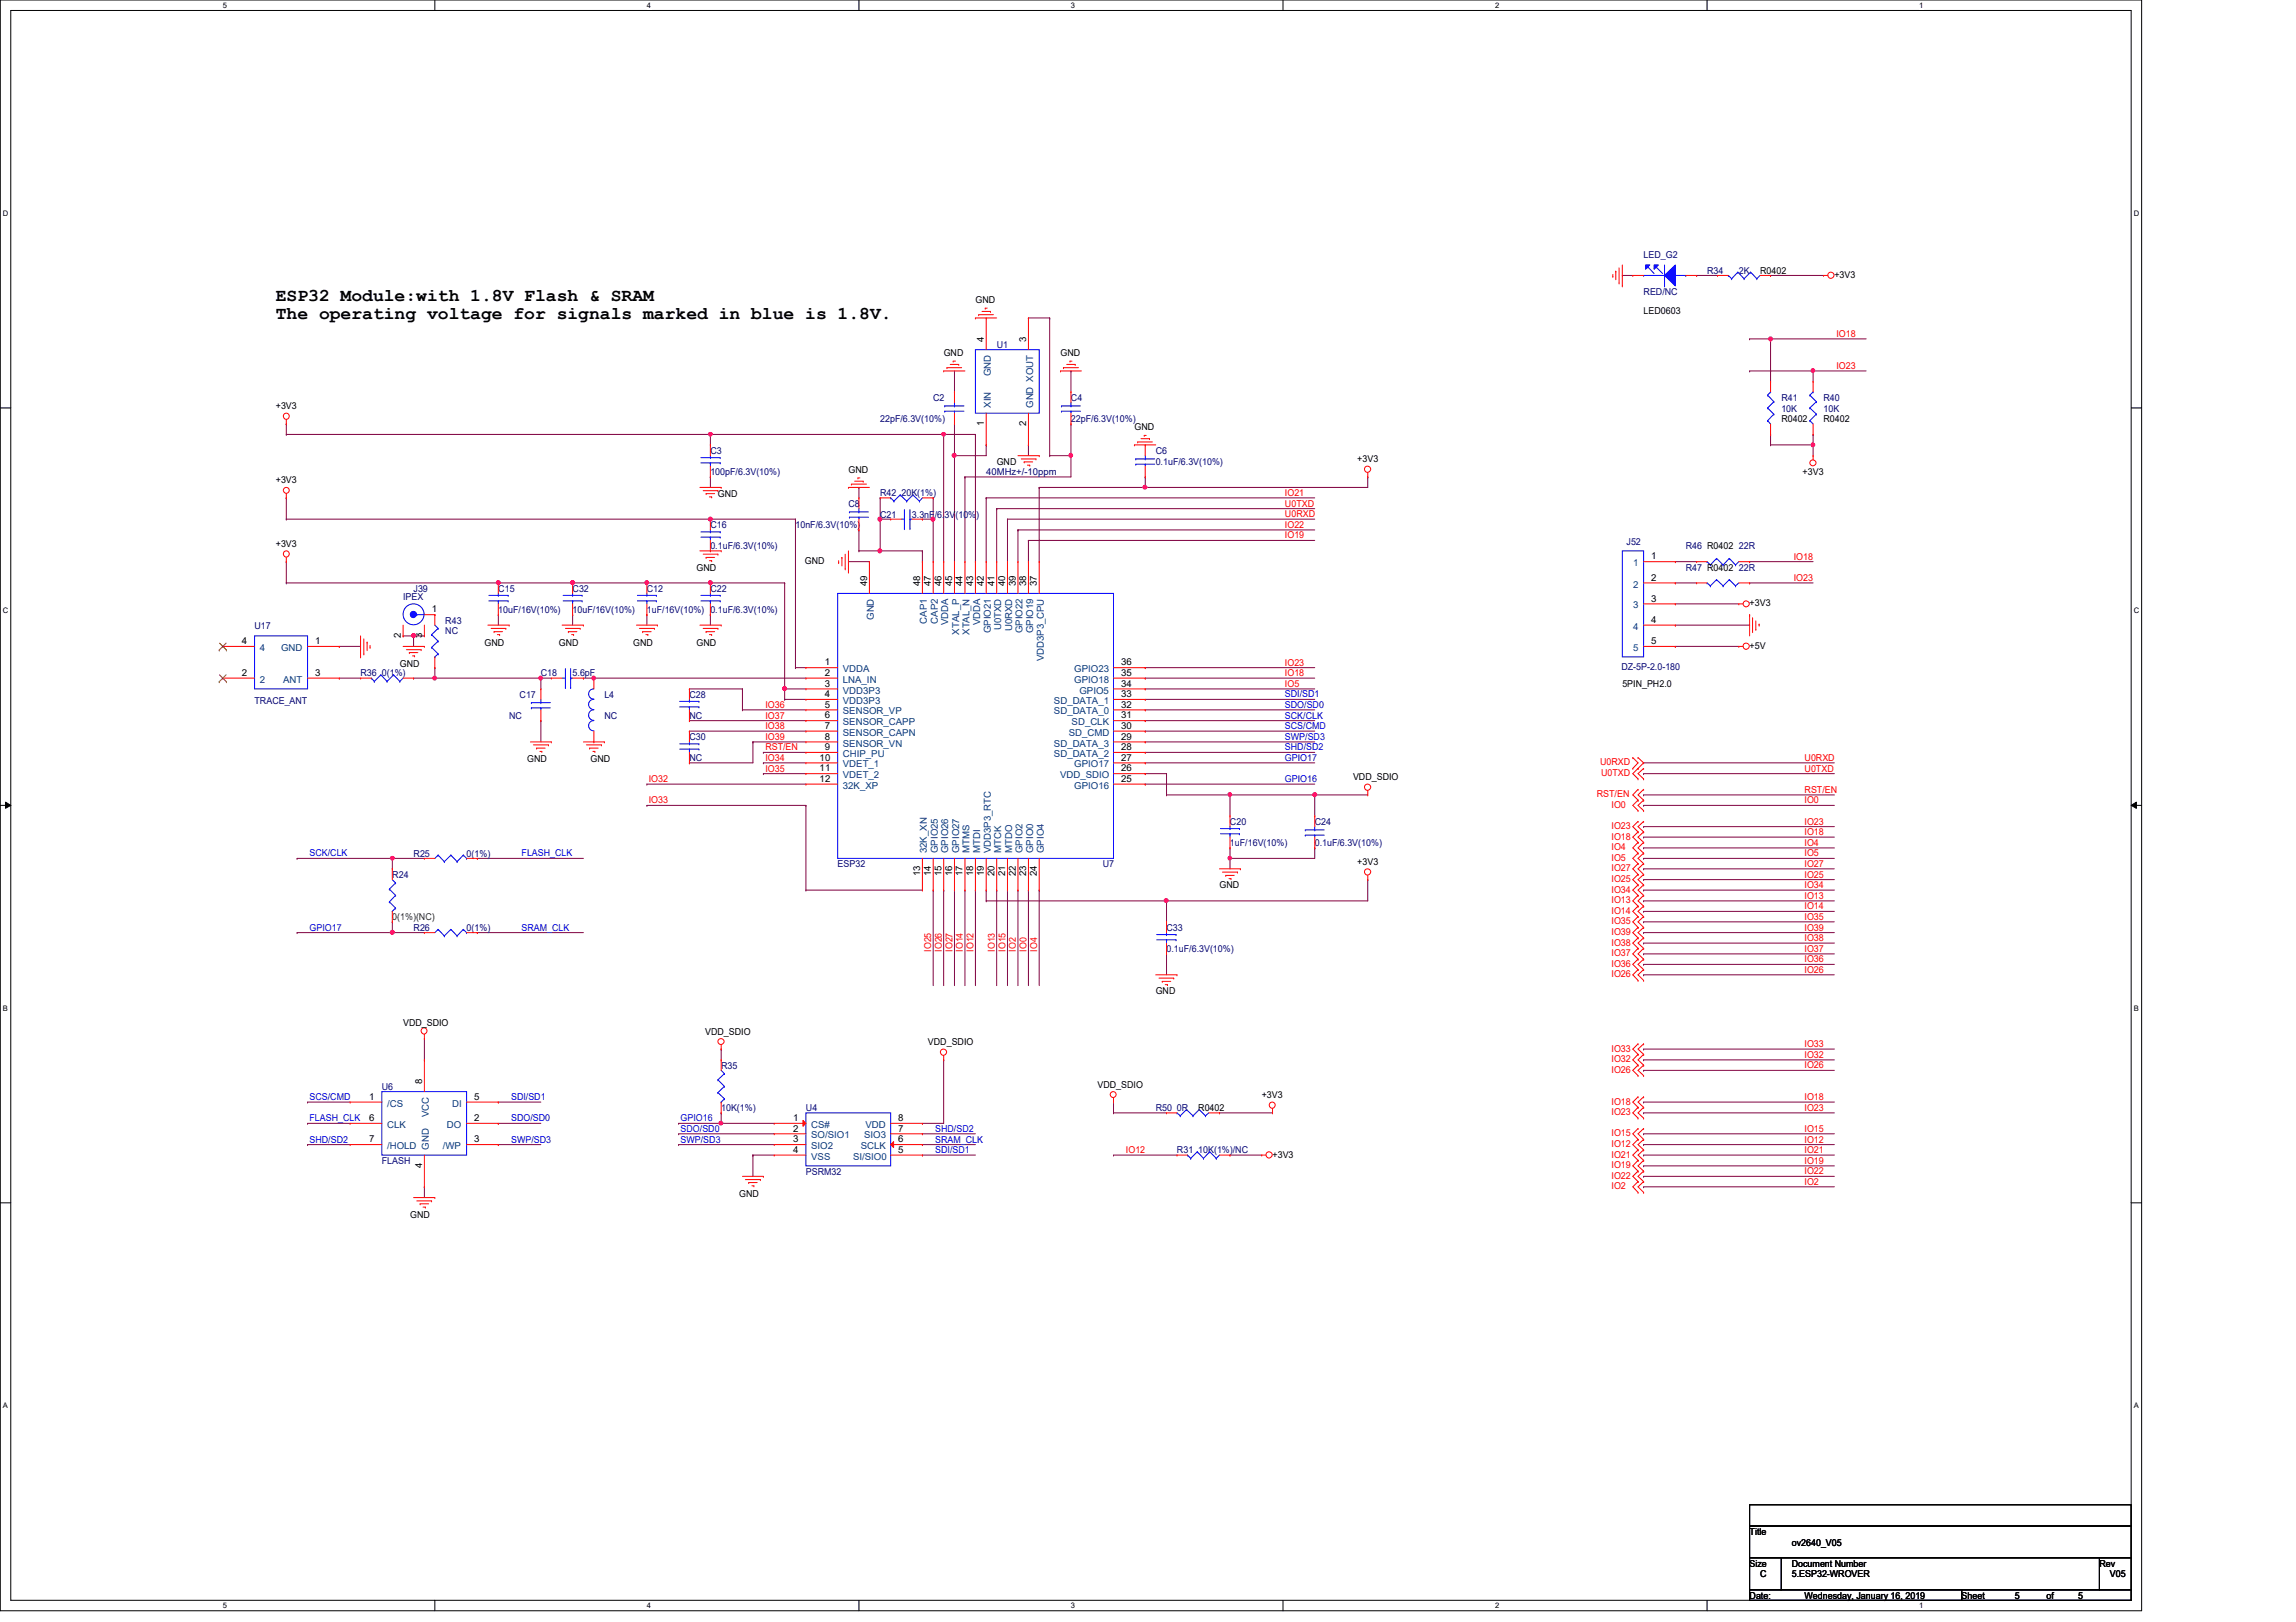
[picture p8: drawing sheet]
<svg xmlns="http://www.w3.org/2000/svg" width="297mm" height="210mm" viewBox="0 0 297 210" stroke-linecap="round" stroke-linejoin="round" font-family="sans-serif">
<defs><g id="words">
<g font-size="2.3">
<text x="35.7" y="38.9">ESP32 Module:with 1.8V Flash &amp; SRAM</text>
<text x="35.7" y="41.2">The operating voltage for signals marked in blue is 1.8V.</text>
</g>
<g font-size="1.2" fill="#00007f">
<text x="212.6" y="33.4">LED_G2</text>
<text x="220.8" y="35.4">R34</text>
<text x="225" y="35.4">2K</text>
<text x="212.6" y="38.1">RED/NC</text>
<text x="128.9" y="45">U1</text>
<text x="120.7" y="51.9">C2</text>
<text x="138.6" y="51.9">C4</text>
<text x="230.5" y="51.9">R41</text>
<text x="230.5" y="53.3">10K</text>
<text x="235.9" y="51.9">R40</text>
<text x="235.9" y="53.3">10K</text>
<text x="91.9" y="58.7">C3</text>
<text x="113.9" y="54.6">22pF/6.3V(10%)</text>
<text x="138.6" y="54.6">22pF/6.3V(10%)</text>
<text x="149.5" y="58.7">C6</text>
<text x="91.9" y="61.5">100pF/6.3V(10%)</text>
<text x="109.8" y="65.6">C8</text>
<text x="113.9" y="64.2">R42 20K(1%)</text>
<text x="127.6" y="61.5">40MHz+/-10ppm</text>
<text x="149.5" y="60.1">0.1uF/6.3V(10%)</text>
<text x="91.9" y="68.3">C16</text>
<text x="91.9" y="71.1">0.1uF/6.3V(10%)</text>
<text x="102.9" y="68.3">10nF/6.3V(10%)</text>
<text x="113.9" y="67">C21</text>
<text x="118" y="67">3.3nF/6.3V(10%)</text>
<text x="210.4" y="70.5">J52</text>
<text x="218.1" y="71.1">R46 R0402</text>
<text x="225" y="71.1">22R</text>
<text x="52.2" y="77.7">IPEX</text>
<text x="53.5" y="76.6">J39</text>
<text x="64.5" y="76.6">C15</text>
<text x="74.1" y="76.6">C32</text>
<text x="83.7" y="76.6">C12</text>
<text x="91.9" y="76.6">C22</text>
<text x="218.1" y="73.8">R47 R0402</text>
<text x="225" y="73.8">22R</text>
<text x="32.9" y="81.4">U17</text>
<text x="57.6" y="80.7">R43</text>
<text x="57.6" y="82">NC</text>
<text x="64.5" y="79.3">10uF/16V(10%)</text>
<text x="74.1" y="79.3">10uF/16V(10%)</text>
<text x="83.7" y="79.3">1uF/16V(10%) 0.1uF/6.3V(10%)</text>
<text x="46.6" y="87.5">R36 0(1%)</text>
<text x="70" y="87.5">C18</text>
<text x="74.1" y="87.5">5.6pF</text>
<text x="209.8" y="86.7">DZ-5P-2.0-180</text>
<text x="32.9" y="91.1">TRACE_ANT</text>
<text x="65.9" y="93">NC</text>
<text x="67.2" y="90.3">C17</text>
<text x="78.2" y="90.3">L4</text>
<text x="78.2" y="93">NC</text>
<text x="89.2" y="90.3">C28</text>
<text x="89.2" y="93">NC</text>
<text x="89.2" y="95.8">C30</text>
<text x="89.2" y="98.5">NC</text>
<text x="159.1" y="106.7">C20</text>
<text x="170.1" y="106.7">C24</text>
<text x="50.8" y="113.6">R24</text>
<text x="53.5" y="110.9">R25</text>
<text x="60.4" y="110.9">0(1%)</text>
<text x="108.4" y="112.2">ESP32</text>
<text x="142.7" y="112.2">U7</text>
<text x="159.1" y="109.5">1uF/16V(10%)</text>
<text x="170.1" y="109.5">0.1uF/6.3V(10%)</text>
<text x="53.5" y="120.4">R26</text>
<text x="60.4" y="120.4">0(1%)</text>
<text x="150.9" y="120.4">C33</text>
<text x="150.9" y="123.2">0.1uF/6.3V(10%)</text>
<text x="49.4" y="141">U6</text>
<text x="93.3" y="138.3">R35</text>
<text x="93.3" y="143.8">10K(1%)</text>
<text x="104.3" y="143.8">U4</text>
<text x="149.5" y="143.8">R50 0R</text>
<text x="152.3" y="149.3">R31 10K(1%)/NC</text>
<text x="49.4" y="150.6">FLASH</text>
<text x="104.3" y="152">PSRM32</text>
</g>
<g font-size="1.2">
<text x="227.7" y="35.4">R0402</text>
<text x="237.3" y="36">+3V3</text>
<text x="126.2" y="39.2">GND</text>
<text x="212.6" y="40.6">LED0603</text>
<text x="122.1" y="46.1">GND</text>
<text x="127.3" y="44.3" transform="rotate(-90 127.3 44.3)">4</text>
<text x="132.8" y="44.3" transform="rotate(-90 132.8 44.3)">3</text>
<text x="137.2" y="46.1">GND</text>
<text x="35.7" y="53">+3V3</text>
<text x="127.3" y="55.1" transform="rotate(-90 127.3 55.1)">1</text>
<text x="132.8" y="55.1" transform="rotate(-90 132.8 55.1)">2</text>
<text x="146.8" y="55.7">GND</text>
<text x="175.6" y="59.8">+3V3</text>
<text x="230.5" y="54.6">R0402</text>
<text x="235.9" y="54.6">R0402</text>
<text x="35.7" y="62.6">+3V3</text>
<text x="92.9" y="64.3">GND</text>
<text x="109.8" y="61.2">GND</text>
<text x="128.9" y="60.1">GND</text>
<text x="233.2" y="61.5">+3V3</text>
<text x="35.7" y="70.8">+3V3</text>
<text x="90.1" y="74">GND</text>
<text x="104.1" y="73">GND</text>
<text x="112.2" y="75.8" transform="rotate(-90 112.2 75.8)">49</text>
<text x="119" y="75.8" transform="rotate(-90 119 75.8)">48</text>
<text x="120.4" y="75.8" transform="rotate(-90 120.4 75.8)">47</text>
<text x="121.8" y="75.8" transform="rotate(-90 121.8 75.8)">46</text>
<text x="123.2" y="75.8" transform="rotate(-90 123.2 75.8)">45</text>
<text x="124.5" y="75.8" transform="rotate(-90 124.5 75.8)">44</text>
<text x="125.9" y="75.8" transform="rotate(-90 125.9 75.8)">43</text>
<text x="127.3" y="75.8" transform="rotate(-90 127.3 75.8)">42</text>
<text x="128.6" y="75.8" transform="rotate(-90 128.6 75.8)">41</text>
<text x="130" y="75.8" transform="rotate(-90 130 75.8)">40</text>
<text x="131.4" y="75.8" transform="rotate(-90 131.4 75.8)">39</text>
<text x="132.8" y="75.8" transform="rotate(-90 132.8 75.8)">38</text>
<text x="134.2" y="75.8" transform="rotate(-90 134.2 75.8)">37</text>
<text x="213.6" y="72.4">1</text>
<text x="213.6" y="75.1">2</text>
<text x="213.6" y="77.9">3</text>
<text x="31.3" y="83.4">4</text>
<text x="40.8" y="83.4">1</text>
<text x="51.9" y="82.5" transform="rotate(-90 51.9 82.5)">2</text>
<text x="54.6" y="82.5" transform="rotate(-90 54.6 82.5)">3</text>
<text x="55.9" y="79.2">1</text>
<text x="62.7" y="83.6">GND</text>
<text x="72.3" y="83.6">GND</text>
<text x="81.9" y="83.6">GND</text>
<text x="90.1" y="83.6">GND</text>
<text x="213.6" y="80.6">4</text>
<text x="213.6" y="83.4">5</text>
<text x="226.4" y="84">+5V</text>
<text x="226.4" y="78.5">+3V3</text>
<text x="31.3" y="87.5">2</text>
<text x="40.8" y="87.5">3</text>
<text x="51.7" y="86.3">GND</text>
<text x="106.7" y="86.1">1</text>
<text x="106.7" y="87.5">2</text>
<text x="106.7" y="88.9">3</text>
<text x="145" y="88.9">34</text>
<text x="145" y="87.5">35</text>
<text x="145" y="86.1">36</text>
<text x="209.9" y="88.9">5PIN_PH2.0</text>
<text x="106.7" y="90.2">4</text>
<text x="106.7" y="91.6">5</text>
<text x="106.7" y="93">6</text>
<text x="106.7" y="94.3">7</text>
<text x="106.7" y="95.7">8</text>
<text x="145" y="95.7">29</text>
<text x="145" y="94.3">30</text>
<text x="145" y="93">31</text>
<text x="145" y="91.6">32</text>
<text x="145" y="90.2">33</text>
<text x="68.2" y="98.6">GND</text>
<text x="76.4" y="98.6">GND</text>
<text x="106" y="98.4">10</text>
<text x="106" y="99.8">11</text>
<text x="106" y="101.2">12</text>
<text x="106.7" y="97.1">9</text>
<text x="145" y="99.8">26</text>
<text x="145" y="101.2">25</text>
<text x="145" y="98.4">27</text>
<text x="145" y="97.1">28</text>
<text x="175" y="101">VDD_SDIO</text>
<text x="119" y="113.4" transform="rotate(-90 119 113.4)">13</text>
<text x="120.4" y="113.4" transform="rotate(-90 120.4 113.4)">14</text>
<text x="121.8" y="113.4" transform="rotate(-90 121.8 113.4)">15</text>
<text x="123.2" y="113.4" transform="rotate(-90 123.2 113.4)">16</text>
<text x="124.5" y="113.4" transform="rotate(-90 124.5 113.4)">17</text>
<text x="125.9" y="113.4" transform="rotate(-90 125.9 113.4)">18</text>
<text x="127.3" y="113.4" transform="rotate(-90 127.3 113.4)">19</text>
<text x="128.6" y="113.4" transform="rotate(-90 128.6 113.4)">20</text>
<text x="130" y="113.4" transform="rotate(-90 130 113.4)">21</text>
<text x="131.4" y="113.4" transform="rotate(-90 131.4 113.4)">22</text>
<text x="132.8" y="113.4" transform="rotate(-90 132.8 113.4)">23</text>
<text x="134.2" y="113.4" transform="rotate(-90 134.2 113.4)">24</text>
<text x="175.6" y="112">+3V3</text>
<text x="157.8" y="115">GND</text>
<text x="149.5" y="128.7">GND</text>
<text x="52.2" y="132.8">VDD_SDIO</text>
<text x="91.2" y="133.9">VDD_SDIO</text>
<text x="120.1" y="135.3">VDD_SDIO</text>
<text x="47.7" y="142.3">1</text>
<text x="54.6" y="140.3" transform="rotate(-90 54.6 140.3)">8</text>
<text x="61.3" y="142.3">5</text>
<text x="142" y="140.8">VDD_SDIO</text>
<text x="155" y="143.8">R0402</text>
<text x="163.2" y="142.1">+3V3</text>
<text x="47.7" y="145.1">6</text>
<text x="47.7" y="147.8">7</text>
<text x="61.3" y="145.1">2</text>
<text x="61.3" y="147.8">3</text>
<text x="102.6" y="145.1">1</text>
<text x="102.6" y="146.4">2</text>
<text x="102.6" y="147.8">3</text>
<text x="102.6" y="149.2">4</text>
<text x="116.2" y="149.2">5</text>
<text x="116.2" y="147.8">6</text>
<text x="116.2" y="146.4">7</text>
<text x="116.2" y="145.1">8</text>
<text x="164.6" y="149.8">+3V3</text>
<text x="54.6" y="151.1" transform="rotate(-90 54.6 151.1)">4</text>
<text x="95.6" y="154.9">GND</text>
<text x="53.1" y="157.6">GND</text>
<text x="226.4" y="198.6">Title</text>
<text x="226.4" y="202.7">Size</text>
<text x="231.8" y="202.7">Document Number</text>
<text x="231.8" y="200">ov2640_V05</text>
<text x="271.6" y="202.7">Rev</text>
<text x="226.4" y="206.9">Date:</text>
<text x="227.7" y="204.1">C</text>
<text x="231.8" y="204.1">5.ESP32-WROVER</text>
<text x="233.5" y="206.9">Wednesday, January 16, 2019</text>
<text x="253.8" y="206.9">Sheet</text>
<text x="260.6" y="206.9">5</text>
<text x="264.7" y="206.9">of</text>
<text x="268.9" y="206.9">5</text>
<text x="273" y="204.1">V05</text>
</g>
<g font-size="1.2" fill="#f00">
<text x="237.6" y="47.8">IO23</text>
<text x="237.6" y="43.6">IO18</text>
<text x="166.2" y="64.2">IO21</text>
<text x="166.2" y="65.6">U0TXD</text>
<text x="166.2" y="66.9">U0RXD</text>
<text x="166.2" y="68.3">IO22</text>
<text x="166.2" y="69.7">IO19</text>
<text x="232.1" y="72.4">IO18</text>
<text x="232.1" y="75.2">IO23</text>
<text x="166.2" y="88.9">IO5</text>
<text x="166.2" y="87.5">IO18</text>
<text x="166.2" y="86.1">IO23</text>
<text x="99" y="91.6">IO36</text>
<text x="99" y="95.8">IO39</text>
<text x="99" y="93">IO37</text>
<text x="99" y="94.4">IO38</text>
<text x="83.9" y="101.2">IO32</text>
<text x="99" y="97.1">RST/EN</text>
<text x="99" y="99.9">IO35</text>
<text x="99" y="98.5">IO34</text>
<text x="207" y="99.1">U0RXD</text>
<text x="207.1" y="100.4">U0TXD</text>
<text x="233.5" y="99.9">U0TXD</text>
<text x="233.5" y="98.5">U0RXD</text>
<text x="83.9" y="104">IO33</text>
<text x="206.6" y="103.2">RST/EN</text>
<text x="208.5" y="107.3">IO23</text>
<text x="208.5" y="104.6">IO0</text>
<text x="233.5" y="104">IO0</text>
<text x="233.5" y="102.6">RST/EN</text>
<text x="233.5" y="106.7">IO23</text>
<text x="208.5" y="108.7">IO18</text>
<text x="208.5" y="110">IO4</text>
<text x="208.5" y="111.4">IO5</text>
<text x="208.5" y="112.8">IO27</text>
<text x="233.5" y="108.1">IO18</text>
<text x="233.5" y="112.2">IO27</text>
<text x="233.5" y="109.5">IO4</text>
<text x="233.5" y="110.8">IO5</text>
<text x="233.5" y="113.6">IO25</text>
<text x="208.5" y="114.1">IO25</text>
<text x="208.5" y="115.5">IO34</text>
<text x="208.5" y="116.9">IO13</text>
<text x="208.5" y="118.3">IO14</text>
<text x="208.5" y="119.6">IO35</text>
<text x="233.5" y="117.7">IO14</text>
<text x="233.5" y="116.3">IO13</text>
<text x="233.5" y="119">IO35</text>
<text x="233.5" y="114.9">IO34</text>
<text x="120.5" y="123.2" transform="rotate(-90 120.5 123.2)">IO25</text>
<text x="121.8" y="123.2" transform="rotate(-90 121.8 123.2)">IO26</text>
<text x="123.2" y="123.2" transform="rotate(-90 123.2 123.2)">IO27</text>
<text x="124.6" y="123.2" transform="rotate(-90 124.6 123.2)">IO14</text>
<text x="125.9" y="123.2" transform="rotate(-90 125.9 123.2)">IO12</text>
<text x="128.7" y="123.2" transform="rotate(-90 128.7 123.2)">IO13</text>
<text x="130.1" y="123.2" transform="rotate(-90 130.1 123.2)">IO15</text>
<text x="131.4" y="123.2" transform="rotate(-90 131.4 123.2)">IO2</text>
<text x="132.8" y="123.2" transform="rotate(-90 132.8 123.2)">IO0</text>
<text x="134.2" y="123.2" transform="rotate(-90 134.2 123.2)">IO4</text>
<text x="208.5" y="121">IO39</text>
<text x="208.5" y="122.4">IO38</text>
<text x="208.5" y="123.7">IO37</text>
<text x="208.5" y="125.1">IO36</text>
<text x="233.5" y="125.9">IO26</text>
<text x="233.5" y="121.8">IO38</text>
<text x="233.5" y="123.2">IO37</text>
<text x="233.5" y="120.4">IO39</text>
<text x="233.5" y="124.5">IO36</text>
<text x="208.5" y="126.5">IO26</text>
<text x="208.5" y="136.1">IO33</text>
<text x="208.5" y="137.5">IO32</text>
<text x="233.5" y="135.5">IO33</text>
<text x="233.5" y="136.9">IO32</text>
<text x="208.5" y="143">IO18</text>
<text x="208.5" y="138.9">IO26</text>
<text x="233.5" y="142.4">IO18</text>
<text x="233.5" y="143.8">IO23</text>
<text x="233.5" y="138.3">IO26</text>
<text x="145.7" y="149.2">IO12</text>
<text x="208.5" y="144.3">IO23</text>
<text x="208.5" y="147.1">IO15</text>
<text x="208.5" y="148.4">IO12</text>
<text x="208.5" y="149.8">IO21</text>
<text x="233.5" y="147.9">IO12</text>
<text x="233.5" y="149.2">IO21</text>
<text x="233.5" y="146.5">IO15</text>
<text x="208.5" y="151.2">IO19</text>
<text x="208.5" y="152.6">IO22</text>
<text x="208.5" y="153.9">IO2</text>
<text x="233.5" y="152">IO22</text>
<text x="233.5" y="150.6">IO19</text>
<text x="233.5" y="153.3">IO2</text>
</g>
<g font-size="1.2" fill="#003f7f">
<text x="128.2" y="52.8" transform="rotate(-90 128.2 52.8)">XIN</text>
<text x="128.2" y="48.7" transform="rotate(-90 128.2 48.7)">GND</text>
<text x="133.6" y="52.8" transform="rotate(-90 133.6 52.8)">GND XOUT</text>
<text x="211.3" y="73.3">1</text>
<text x="211.3" y="76">2</text>
<text x="113.1" y="80.2" transform="rotate(-90 113.1 80.2)">GND</text>
<text x="119.9" y="80.7" transform="rotate(-90 119.9 80.7)">CAP1</text>
<text x="121.3" y="80.7" transform="rotate(-90 121.3 80.7)">CAP2</text>
<text x="122.7" y="80.9" transform="rotate(-90 122.7 80.9)">VDDA</text>
<text x="124.1" y="82.1" transform="rotate(-90 124.1 82.1)">XTAL_P</text>
<text x="125.4" y="82.2" transform="rotate(-90 125.4 82.2)">XTAL_N</text>
<text x="126.8" y="80.9" transform="rotate(-90 126.8 80.9)">VDDA</text>
<text x="128.2" y="82" transform="rotate(-90 128.2 82)">GPIO21</text>
<text x="129.5" y="81.5" transform="rotate(-90 129.5 81.5)">U0TXD</text>
<text x="130.9" y="81.7" transform="rotate(-90 130.9 81.7)">U0RXD</text>
<text x="132.3" y="82" transform="rotate(-90 132.3 82)">GPIO22</text>
<text x="133.6" y="82" transform="rotate(-90 133.6 82)">GPIO19</text>
<text x="211.3" y="78.7">3</text>
<text x="211.3" y="81.5">4</text>
<text x="33.6" y="88.3">2</text>
<text x="33.6" y="84.2">4</text>
<text x="36.4" y="84.2">GND</text>
<text x="36.6" y="88.3">ANT</text>
<text x="109" y="87">VDDA</text>
<text x="109" y="88.3">LNA_IN</text>
<text x="109" y="89.7">VDD3P3</text>
<text x="135" y="85.6" transform="rotate(-90 135 85.6)">VDD3P3_CPU</text>
<text x="139" y="88.3">GPIO18</text>
<text x="139" y="87">GPIO23</text>
<text x="139.7" y="89.7">GPIO5</text>
<text x="211.3" y="84.2">5</text>
<text x="109" y="91.1">VDD3P3</text>
<text x="109" y="92.5">SENSOR_VP</text>
<text x="109" y="93.9">SENSOR_CAPP</text>
<text x="109" y="95.2">SENSOR_CAPN</text>
<text x="136.4" y="92.5">SD_DATA_0</text>
<text x="136.4" y="91.1">SD_DATA_1</text>
<text x="138.3" y="95.2">SD_CMD</text>
<text x="138.6" y="93.9">SD_CLK</text>
<text x="109" y="96.6">SENSOR_VN</text>
<text x="109" y="98">CHIP_PU</text>
<text x="109" y="99.3">VDET_1</text>
<text x="109" y="100.7">VDET_2</text>
<text x="136.4" y="98">SD_DATA_2</text>
<text x="136.4" y="96.6">SD_DATA_3</text>
<text x="137.2" y="100.7">VDD_SDIO</text>
<text x="139" y="99.3">GPIO17</text>
<text x="109" y="102.1">32K_XP</text>
<text x="139" y="102.1">GPIO16</text>
<text x="119.9" y="110.4" transform="rotate(-90 119.9 110.4)">32K_XN</text>
<text x="121.3" y="110.4" transform="rotate(-90 121.3 110.4)">GPIO25</text>
<text x="122.7" y="110.4" transform="rotate(-90 122.7 110.4)">GPIO26</text>
<text x="124.1" y="110.4" transform="rotate(-90 124.1 110.4)">GPIO27</text>
<text x="125.4" y="110.4" transform="rotate(-90 125.4 110.4)">MTMS</text>
<text x="126.8" y="110.4" transform="rotate(-90 126.8 110.4)">MTDI</text>
<text x="128.2" y="110.4" transform="rotate(-90 128.2 110.4)">VDD3P3_RTC</text>
<text x="129.5" y="110.4" transform="rotate(-90 129.5 110.4)">MTCK</text>
<text x="130.9" y="110.4" transform="rotate(-90 130.9 110.4)">MTDO</text>
<text x="132.3" y="110.4" transform="rotate(-90 132.3 110.4)">GPIO2</text>
<text x="133.6" y="110.4" transform="rotate(-90 133.6 110.4)">GPIO0</text>
<text x="135" y="110.4" transform="rotate(-90 135 110.4)">GPIO4</text>
<text x="50.1" y="143.2">/CS</text>
<text x="58.5" y="143.2">DI</text>
<text x="50.1" y="146">CLK</text>
<text x="50.1" y="148.7">/HOLD</text>
<text x="55.5" y="148.8" transform="rotate(-90 55.5 148.8)">GND</text>
<text x="55.5" y="144.6" transform="rotate(-90 55.5 144.6)">VCC</text>
<text x="57.3" y="148.7">/WP</text>
<text x="57.8" y="146">DO</text>
<text x="104.9" y="146">CS#</text>
<text x="104.9" y="147.3">SO/SIO1</text>
<text x="104.9" y="148.7">SIO2</text>
<text x="111.4" y="148.7">SCLK</text>
<text x="111.8" y="147.3">SIO3</text>
<text x="112" y="146">VDD</text>
<text x="104.9" y="150.1">VSS</text>
<text x="110.4" y="150.1">SI/SIO0</text>
</g>
<g font-size="1.2" fill="#00f">
<text x="166.2" y="90.3">SDI/SD1</text>
<text x="166.2" y="91.6">SDO/SD0</text>
<text x="166.2" y="93">SCK/CLK</text>
<text x="166.2" y="94.4">SCS/CMD</text>
<text x="166.2" y="95.8">SWP/SD3</text>
<text x="166.2" y="101.2">GPIO16</text>
<text x="166.2" y="97.1">SHD/SD2</text>
<text x="166.2" y="98.5">GPIO17</text>
<text x="40" y="110.8">SCK/CLK</text>
<text x="67.5" y="110.8">FLASH_CLK</text>
<text x="40" y="120.4">GPIO17</text>
<text x="67.5" y="120.4">SRAM_CLK</text>
<text x="40" y="142.4">SCS/CMD</text>
<text x="66.1" y="142.4">SDI/SD1</text>
<text x="40" y="145.1">FLASH_CLK</text>
<text x="40" y="147.9">SHD/SD2</text>
<text x="66.1" y="147.9">SWP/SD3</text>
<text x="66.1" y="145.1">SDO/SD0</text>
<text x="88.1" y="145.1">GPIO16</text>
<text x="88.1" y="146.5">SDO/SD0</text>
<text x="88.1" y="147.9">SWP/SD3</text>
<text x="121" y="147.9">SRAM_CLK</text>
<text x="121" y="146.5">SHD/SD2</text>
<text x="121" y="149.2">SDI/SD1</text>
</g>
<text font-size="1.2" fill="#007f00" x="50.8" y="119.1">0(1%)(NC)</text>
<g font-size="1">
<text x="28.8" y="1">5</text>
<text x="83.7" y="1">4</text>
<text x="138.6" y="1">3</text>
<text x="193.4" y="1">2</text>
<text x="248.3" y="1">1</text>
<text x=".4" y="27.9">D</text>
<text x="276.1" y="27.9">D</text>
<text x=".4" y="79.4">C</text>
<text x="276.1" y="79.4">C</text>
<text x=".4" y="130.8">B</text>
<text x="276.1" y="130.8">B</text>
<text x=".4" y="182.2">A</text>
<text x="276.1" y="182.2">A</text>
<text x="28.8" y="208.1">5</text>
<text x="83.7" y="208.1">4</text>
<text x="138.6" y="208.1">3</text>
<text x="193.4" y="208.1">2</text>
<text x="248.3" y="208.1">1</text>
</g>
</g></defs>
<path d="M0 0h277.1v208.4h-277.1zM1.4 1.4h274.3v205.7h-274.3z" fill="none" stroke="#000" stroke-width=".13"/>
<g fill="#fff">
<path d="M28.8 .1h.6v1.1h-.6z"/>
<path d="M28.8 207.2h.6v1.1h-.6z"/>
</g>
<path d="M56.3 0v1.4M56.3 207.1v1.3" fill="none" stroke="#000" stroke-width=".13"/>
<g fill="#fff">
<path d="M83.7 .1h.5v1.1h-.5z"/>
<path d="M83.7 207.2h.5v1.1h-.5z"/>
</g>
<path d="M111.1 0v1.4M111.1 207.1v1.3" fill="none" stroke="#000" stroke-width=".13"/>
<g fill="#fff">
<path d="M138.6 .1h.5v1.1h-.5z"/>
<path d="M138.6 207.2h.5v1.1h-.5z"/>
</g>
<path d="M166 0v1.4M166 207.1v1.3" fill="none" stroke="#000" stroke-width=".13"/>
<g fill="#fff">
<path d="M193.4 .1h.6v1.1h-.6z"/>
<path d="M193.4 207.2h.6v1.1h-.6z"/>
</g>
<path d="M220.8 0v1.4M220.8 207.1v1.3" fill="none" stroke="#000" stroke-width=".13"/>
<g fill="#fff">
<path d="M248.3 .1h.5v1.1h-.5z"/>
<path d="M248.3 207.2h.5v1.1h-.5z"/>
<path d="M.4 27.1h.7v1.1h-.7z"/>
<path d="M276.1 27.1h.7v1.1h-.7z"/>
<path d="M.4 78.5h.7v1.1h-.7z"/>
<path d="M276.1 78.5h.7v1.1h-.7z"/>
</g>
<path d="M0 52.8h1.4M275.7 52.8h1.4" fill="none" stroke="#000" stroke-width=".13"/>
<g fill="#fff">
<path d="M.4 129.9h.6v1.1h-.6z"/>
<path d="M276.1 129.9h.6v1.1h-.6z"/>
</g>
<path d="M0 104.2h1.4M.7 103.8l.7 .4-.7 .4zM275.7 104.2l.7-.4v.8zM275.7 104.2h1.4" fill="none" stroke="#000" stroke-width=".13"/>
<path d="M.7 103.8l.7 .4-.7 .4zM275.7 104.2l.7-.4v.8z" fill="#000"/>
<g fill="#fff">
<path d="M.4 181.4h.6v1.1h-.6z"/>
<path d="M276.1 181.4h.6v1.1h-.6z"/>
</g>
<path d="M0 155.7h1.4M275.7 155.7h1.4" fill="none" stroke="#000" stroke-width=".13"/>
<g fill="none" stroke="#7f003f" stroke-width=".13">
<path d="M209.9 35.6h.1M209.9 35.6h1.3M219.5 35.6h.1M219.5 35.6h2.7M229.1 35.6h.1M229.1 35.6h6.8M229.1 56.2h.1M229.1 57.6h.1M229.1 56.2v1.4M229.1 57.6h5.5M234.6 57.6h.1M234.6 57.6v1.4"/>
<path d="M212.6 100.1h.1M212.6 100.1h24.7"/>
</g>
<path d="M234.4 57.4l.1-.1 .2 .1v.3l-.2 .1-.1-.1z" fill-rule="evenodd" fill="#f0f"/>
<path d="M234.4 57.4l.1-.1 .2 .1v.3l-.2 .1-.1-.1z" fill="none" stroke="#f0f" stroke-width=".13"/>
<path d="M226.4 48h.1M226.4 43.9h.1M226.4 48h15M226.4 43.9h2.7M229.1 43.9h.1M229.1 43.9v5.5M234.6 56.2h.1M234.6 48h.1M234.6 48v1.4M234.6 56.2v1.4" fill="none" stroke="#7f003f" stroke-width=".13"/>
<path d="M234.4 47.8l.1-.1 .2 .1v.3l-.2 .1-.1-.1z" fill-rule="evenodd" fill="#f0f"/>
<path d="M234.4 47.8l.1-.1 .2 .1v.3l-.2 .1-.1-.1z" fill="none" stroke="#f0f" stroke-width=".13"/>
<path d="M229.1 43.9h.1M229.1 43.9h12.3" fill="none" stroke="#7f003f" stroke-width=".13"/>
<circle cx="229.1" cy="43.9" r=".26" fill="#f0f"/>
<circle cx="229.1" cy="43.9" r=".26" fill="none" stroke="#f0f" stroke-width=".13"/>
<g fill="none" stroke="#7f003f" stroke-width=".13">
<path d="M216.7 72.7h.1M216.7 75.4h.1M216.7 72.7h2.8M216.7 75.4h2.8M226.4 72.7h.1M226.4 75.4h.1M226.4 72.7h8.2M226.4 75.4h8.2M212.6 98.7h.1M212.6 98.7h24.7M38.4 111.1h.1M38.4 111.1h12.4"/>
<path d="M212.6 104.2h.1M212.6 102.9h.1M212.6 108.3h.1M212.6 112.4h.1M212.6 109.7h.1M212.6 107h.1M212.6 111.1h.1M212.6 117.9h.1M212.6 116.6h.1M212.6 119.3h.1M212.6 115.2h.1M212.6 113.8h.1"/>
<path d="M212.6 104.2h24.7M212.6 102.9h24.7M212.6 108.3h24.7M212.6 112.4h24.7M212.6 109.7h24.7M212.6 107h24.7M212.6 111.1h24.7M212.6 117.9h24.7M212.6 116.6h24.7M212.6 119.3h24.7M212.6 115.2h24.7M212.6 113.8h24.7"/>
<path d="M212.6 126.2h.1M212.6 122h.1M212.6 123.4h.1M212.6 120.7h.1M212.6 124.8h.1M212.6 138.5h.1M212.6 135.8h.1M212.6 137.2h.1M212.6 126.2h24.7M212.6 122h24.7M212.6 123.4h24.7M212.6 120.7h24.7"/>
<path d="M212.6 124.8h24.7M212.6 138.5h24.7M212.6 135.8h24.7M212.6 137.2h24.7M212.6 142.6h.1M212.6 144h.1M212.6 152.2h.1M212.6 148.1h.1M212.6 149.5h.1M212.6 146.7h.1M212.6 150.9h.1M212.6 142.6h24.7"/>
<path d="M212.6 144h24.7M212.6 152.2h24.7M212.6 148.1h24.7M212.6 149.5h24.7M212.6 146.7h24.7M212.6 150.9h24.7"/>
</g>
<circle cx="50.8" cy="111" r=".25" fill="#f0f"/>
<circle cx="50.8" cy="111" r=".25" fill="none" stroke="#f0f" stroke-width=".13"/>
<path d="M50.8 111.1h.1M50.8 111.1v1.3M50.8 111.1h4.1M38.4 120.7h.1M38.4 120.7h12.4" fill="none" stroke="#7f003f" stroke-width=".13"/>
<circle cx="50.8" cy="120.7" r=".26" fill="#f0f"/>
<circle cx="50.8" cy="120.7" r=".26" fill="none" stroke="#f0f" stroke-width=".13"/>
<path d="M50.8 119.3h.1M50.8 119.3v1.4M61.8 111.1h.1M61.8 111.1h13.7M50.8 120.7h.1M50.8 120.7h4.1M61.8 120.7h.1M61.8 120.7h13.7M87.8 145.4h.1M87.8 145.4h5.5" fill="none" stroke="#7f003f" stroke-width=".13"/>
<circle cx="93.3" cy="145.3" r=".25" fill="#f0f"/>
<circle cx="93.3" cy="145.3" r=".25" fill="none" stroke="#f0f" stroke-width=".13"/>
<g fill="none" stroke="#7f003f" stroke-width=".13">
<path d="M91.9 56.2h.1M91.9 56.2h30.2M93.3 135.8h.1M93.3 135.8v1.4M122.1 137.2h.1M122.1 137.2v8.2h-2.8M87.8 146.7h.1M87.8 148.1h.1M87.8 148.1h12.4M87.8 146.7h12.4M93.3 144h.1M93.3 145.4h.1"/>
<path d="M93.3 145.4h6.9M93.3 144v1.4M97.4 149.5h.1M97.4 149.5h2.8M97.4 149.5v2.7M119.3 145.4h.1M119.3 148.1h.1M119.3 146.7h.1M119.3 149.5h.1M119.3 149.5h6.9M119.3 148.1h6.9M119.3 146.7h6.9"/>
</g>
<circle cx="122.1" cy="56.2" r=".25" fill="#f0f"/>
<circle cx="122.1" cy="56.2" r=".25" fill="none" stroke="#f0f" stroke-width=".13"/>
<circle cx="91.9" cy="56.2" r=".25" fill="#f0f"/>
<circle cx="91.9" cy="56.2" r=".25" fill="none" stroke="#f0f" stroke-width=".13"/>
<path d="M64.5 75.4h.1M64.5 75.4h9.6M70 93.3h.1M70 93.3v2.7M150.9 116.6h.1M150.9 116.6v2.7M176.9 113.8h.1M176.9 113.8v2.8" fill="none" stroke="#7f003f" stroke-width=".13"/>
<circle cx="64.5" cy="75.4" r=".26" fill="#f0f"/>
<circle cx="64.5" cy="75.4" r=".26" fill="none" stroke="#f0f" stroke-width=".13"/>
<path d="M37 72.7h.1M37 72.7v2.7M76.8 87.8h.1M76.8 87.8h27.5" fill="none" stroke="#7f003f" stroke-width=".13"/>
<path d="M76.6 87.6l.2-.1 .2 .1v.3l-.2 .1-.2-.1z" fill-rule="evenodd" fill="#f0f"/>
<path d="M76.6 87.6l.2-.1 .2 .1v.3l-.2 .1-.2-.1z" fill="none" stroke="#f0f" stroke-width=".13"/>
<g fill="none" stroke="#7f003f" stroke-width=".13">
<path d="M133.1 57.6h.1M133.1 57.6v1.4M138.6 48h.1M138.6 48v2.7M91.9 61.7h.1M91.9 61.7v1.4M111.1 71.3h.1M111.1 71.3h2.8M119.3 71.3h.1M119.3 71.3v1.4M148.2 61.7h.1M148.2 61.7v1.4"/>
<path d="M176.9 61.7h.1M176.9 61.7v1.4M53.5 87.8h.1M53.5 87.8h2.8M101.5 89.2h.1M101.5 89.2h2.8M159.1 111.1h.1M170.1 109.7h.1M170.1 109.7v1.4h-11"/>
</g>
<path d="M158.9 110.9h.4v.1v.2l-.2 .1-.2-.1z" fill-rule="evenodd" fill="#f0f"/>
<path d="M158.9 110.9h.4v.1v.2l-.2 .1-.2-.1z" fill="none" stroke="#f0f" stroke-width=".13"/>
<g fill="none" stroke="#7f003f" stroke-width=".13">
<path d="M123.5 59h.1M123.5 59h4.1M133.1 41.1h.1M133.1 41.1h2.7M135.8 41.1h.1M135.8 41.1v17.9M124.8 61.7h.1M124.8 61.7h13.8M43.9 87.8h.1M43.9 87.8h2.7M98.8 97.4h.1M98.8 97.4h5.5"/>
<path d="M98.8 100.1h.1M98.8 100.1h5.5M159.1 111.1h.1M159.1 111.1v1.3M170.1 102.9h.1M170.1 102.9v2.7M170.1 102.9h6.8"/>
</g>
<circle cx="123.4" cy="58.9" r=".26" fill="#f0f"/>
<circle cx="123.4" cy="58.9" r=".26" fill="none" stroke="#f0f" stroke-width=".13"/>
<path d="M135.8 59h.1M135.8 59h2.8M138.6 59h.1M138.6 59v2.7M150.9 102.9h.1M150.9 102.9h8.2M159.1 109.7h.1M159.1 102.9h.1M159.1 102.9v2.7M159.1 109.7v1.4M150.9 123.4h.1M150.9 123.4v2.8" fill="none" stroke="#7f003f" stroke-width=".13"/>
<path d="M138.4 58.7h.1l.2 .1v.3l-.2 .1-.1-.1z" fill-rule="evenodd" fill="#f0f"/>
<path d="M138.4 58.7h.1l.2 .1v.3l-.2 .1-.1-.1z" fill="none" stroke="#f0f" stroke-width=".13"/>
<path d="M96.1 91.9h.1M96.1 91.9h8.2M148.2 100.1h.1M148.2 100.1h2.7M150.9 100.1h.1M150.9 100.1v2.8M159.1 102.9h.1M159.1 102.9h11" fill="none" stroke="#7f003f" stroke-width=".13"/>
<circle cx="170.1" cy="102.8" r=".26" fill="#f0f"/>
<circle cx="170.1" cy="102.8" r=".26" fill="none" stroke="#f0f" stroke-width=".13"/>
<path d="M158.9 102.6h.2l.2 .1v.3l-.2 .1-.2-.1z" fill-rule="evenodd" fill="#f0f"/>
<path d="M158.9 102.6h.2l.2 .1v.3l-.2 .1-.2-.1z" fill="none" stroke="#f0f" stroke-width=".13"/>
<g fill="none" stroke="#7f003f" stroke-width=".13">
<path d="M83.7 79.5h.1M83.7 75.4h.1M83.7 79.5v1.4M83.7 75.4h8.2M111.1 68.6h.1M111.1 68.6v2.7M113.9 67.2h.1M113.9 67.2v4.1M120.7 67.2h.1M120.7 67.2v5.5M89.2 89.2h.1M89.2 89.2h6.9"/>
<path d="M97.4 96h.1M97.4 96h6.9M98.8 98.7h.1M98.8 98.7h5.5"/>
</g>
<circle cx="113.8" cy="71.3" r=".26" fill="#f0f"/>
<circle cx="113.8" cy="71.3" r=".26" fill="none" stroke="#f0f" stroke-width=".13"/>
<circle cx="113.8" cy="67.2" r=".26" fill="#f0f"/>
<circle cx="113.8" cy="67.2" r=".26" fill="none" stroke="#f0f" stroke-width=".13"/>
<path d="M91.9 79.5h.1M91.9 79.5v1.4M113.9 71.3h.1M113.9 67.2h.1M113.9 64.4h.1M113.9 71.3h5.4M113.9 67.2h1.3M113.9 64.4v2.8M119.3 67.2h.1M120.7 64.4h.1M120.7 64.4v2.8h-1.4" fill="none" stroke="#7f003f" stroke-width=".13"/>
<circle cx="120.7" cy="67.2" r=".26" fill="#f0f"/>
<circle cx="120.7" cy="67.2" r=".26" fill="none" stroke="#f0f" stroke-width=".13"/>
<g fill="none" stroke="#7f003f" stroke-width=".13">
<path d="M91.9 56.2h.1M91.9 56.2v1.4M74.1 79.5h.1M74.1 75.4h.1M74.1 79.5v1.4M74.1 75.4h9.6M75.5 87.8h.1M75.5 87.8h1.3M89.2 98.7h.1M89.2 98.7h8.2M96.1 89.2h.1M96.1 89.2v2.7"/>
<path d="M148.2 90.5h.1M148.2 91.9h.1M148.2 93.3h.1M148.2 94.6h.1M148.2 96h.1M148.2 97.4h.1M148.2 89.2h.1M148.2 87.8h.1M148.2 86.4h.1M148.2 98.7h.1M148.2 98.7h21.9M148.2 87.8h21.9"/>
<path d="M148.2 90.5h21.9M148.2 91.9h21.9M148.2 93.3h21.9M148.2 94.6h21.9M148.2 96h21.9M148.2 97.4h21.9M148.2 89.2h21.9M148.2 86.4h21.9M120.7 115.2h.1M120.7 115.2v12.4M122.1 115.2h.1M122.1 115.2v12.4"/>
<path d="M123.5 115.2h.1M123.5 115.2v12.4M124.8 115.2h.1M124.8 115.2v12.4M126.2 115.2h.1M126.2 115.2v12.4M130.3 115.2h.1M130.3 115.2v12.4M148.2 101.5h.1M148.2 101.5h21.9M54.9 134.4h.1M54.9 134.4v2.8"/>
<path d="M39.8 145.4h.1M39.8 142.6h.1M39.8 148.1h.1M39.8 145.4h5.5M39.8 142.6h5.5M39.8 148.1h5.5M64.5 148.1h.1M64.5 148.1h5.5"/>
</g>
<path d="M83.5 75.2l.1-.1 .3 .2-.1 .3h-.2h-.1z" fill-rule="evenodd" fill="#f0f"/>
<path d="M83.5 75.2l.1-.1 .3 .2-.1 .3h-.2h-.1z" fill="none" stroke="#f0f" stroke-width=".13"/>
<circle cx="74.1" cy="75.4" r=".26" fill="#f0f"/>
<circle cx="74.1" cy="75.4" r=".26" fill="none" stroke="#f0f" stroke-width=".13"/>
<g fill="none" stroke="#7f003f" stroke-width=".13">
<path d="M64.5 79.5h.1M64.5 79.5v1.4M134.4 63.1h.1M134.4 63.1h13.8M53.5 82.3h.1M53.5 82.3h1.4M128.9 115.2h.1M128.9 115.2v12.4M131.7 115.2h.1M131.7 115.2v12.4M64.5 142.6h.1M64.5 145.4h.1"/>
<path d="M64.5 142.6h5.5M64.5 145.4h5.5"/>
</g>
<circle cx="53.5" cy="82.3" r=".26" fill="#f0f"/>
<circle cx="53.5" cy="82.3" r=".26" fill="none" stroke="#f0f" stroke-width=".13"/>
<path d="M91.9 67.2h.1M91.9 67.2h11M53.5 82.3h.1M53.5 82.3v1.4" fill="none" stroke="#7f003f" stroke-width=".13"/>
<circle cx="91.9" cy="67.2" r=".26" fill="#f0f"/>
<circle cx="91.9" cy="67.2" r=".26" fill="none" stroke="#f0f" stroke-width=".13"/>
<path d="M37 64.4h.1M37 67.2h.1M37 64.4v2.8M37 67.2h54.9M101.5 75.4h.1M101.5 75.4v13.8" fill="none" stroke="#7f003f" stroke-width=".13"/>
<circle cx="101.5" cy="89.1" r=".26" fill="#f0f"/>
<circle cx="101.5" cy="89.1" r=".26" fill="none" stroke="#f0f" stroke-width=".13"/>
<g fill="none" stroke="#7f003f" stroke-width=".13">
<path d="M122.1 56.2h.1M122.1 56.2v16.5M122.1 56.2h4.1M123.5 59h.1M123.5 54.9h.1M123.5 54.9v17.8M126.2 56.2h.1M126.2 56.2v16.5M127.6 57.6h.1M127.6 57.6v1.4M138.6 54.9h.1M138.6 54.9v4.1"/>
<path d="M102.9 67.2h.1M102.9 67.2v19.2M109.8 72.7h.1M109.8 72.7h2.7M111.1 63.1h.1M111.1 63.1v1.3M124.8 61.7h.1M124.8 61.7v11M134.4 63.1h.1M134.4 63.1v9.6M97.4 96h.1M97.4 96v2.7"/>
<path d="M101.5 90.5h.1M101.5 89.2h.1M101.5 90.5h2.8M101.5 89.2v1.3M102.9 86.4h.1M102.9 86.4h1.4M83.7 101.5h.1M83.7 104.2h.1M83.7 101.5h20.6M83.7 104.2h20.6M104.3 104.2h.1M104.3 115.2h.1"/>
<path d="M104.3 104.2v11M104.3 115.2h15M127.6 115.2h.1M127.6 116.6h.1M127.6 115.2v1.4M127.6 116.6h49.3M133.1 115.2h.1M133.1 115.2v12.4M134.4 115.2h.1M134.4 115.2v12.4M150.9 116.6h.1"/>
</g>
<circle cx="150.9" cy="116.5" r=".26" fill="#f0f"/>
<circle cx="150.9" cy="116.5" r=".26" fill="none" stroke="#f0f" stroke-width=".13"/>
<g fill="none" stroke="#7f003f" stroke-width=".13">
<path d="M127.6 64.4h.1M127.6 64.4h42.5M127.6 64.4v8.3M128.9 65.8h.1M128.9 65.8h41.2M128.9 65.8v6.9M130.3 67.2h.1M130.3 67.2h39.8M130.3 67.2v5.5M131.7 68.6h.1M131.7 68.6h38.4M131.7 68.6v4.1"/>
<path d="M133.1 69.9h.1M133.1 69.9h37M148.2 63.1h.1M148.2 63.1h28.7"/>
</g>
<circle cx="148.1" cy="63" r=".25" fill="#f0f"/>
<circle cx="148.1" cy="63" r=".25" fill="none" stroke="#f0f" stroke-width=".13"/>
<path d="M37 54.9h.1M37 56.2h.1M37 54.9v1.3M37 56.2h54.9M91.9 75.4h.1M91.9 75.4h9.6M133.1 69.9h.1M133.1 69.9v2.8" fill="none" stroke="#7f003f" stroke-width=".13"/>
<circle cx="91.9" cy="75.4" r=".26" fill="#f0f"/>
<circle cx="91.9" cy="75.4" r=".26" fill="none" stroke="#f0f" stroke-width=".13"/>
<path d="M123.5 48h.1M123.5 48v2.7M56.3 86.4h.1M56.3 87.8h.1M56.3 86.4v1.4M56.3 87.8h13.7" fill="none" stroke="#7f003f" stroke-width=".13"/>
<path d="M69.8 87.6l.1-.1 .2 .1v.3l-.2 .1-.1-.1z" fill-rule="evenodd" fill="#f0f"/>
<path d="M69.8 87.6l.1-.1 .2 .1v.3l-.2 .1-.1-.1z" fill="none" stroke="#f0f" stroke-width=".13"/>
<path d="M56.1 87.6l.1-.1 .2 .1v.3l-.2 .1-.1-.1z" fill-rule="evenodd" fill="#f0f"/>
<path d="M56.1 87.6l.1-.1 .2 .1v.3l-.2 .1-.1-.1z" fill="none" stroke="#f0f" stroke-width=".13"/>
<g fill="none" stroke="#7f003f" stroke-width=".13">
<path d="M37 75.4h.1M37 75.4h27.5M216.7 78.1h.1M216.7 78.1h8.3M43.9 83.7h.1M43.9 83.7h2.7M52.2 82.3h.1M52.2 82.3h1.3M70 87.8h.1M70 87.8h1.3M70 87.8v1.4M89.2 93.3h.1"/>
<path d="M89.2 94.6h.1M89.2 93.3h15.1M89.2 94.6h15.1M216.7 80.9h.1M216.7 83.7h.1M216.7 83.7h8.3M216.7 80.9h9.7M54.9 153.6h.1M54.9 153.6v1.4M144.1 149.5h.1M144.1 142.6h.1M144.1 144h.1"/>
<path d="M144.1 149.5h8.2M144.1 144h6.8M144.1 142.6v1.4M157.8 144h.1M157.8 144h6.8M159.1 149.5h.1M159.1 149.5h4.1M212.6 153.6h.1M212.6 153.6h24.7"/>
</g>
<g fill="none" stroke="#f00" stroke-width=".13">
<path d="M127.5 39.9h.1M127.5 39.9h.2M208.7 35.8h.1M208.7 35.5v.3M209 35.1h.1M209 35.1v1.1M209.5 36.6h.1M209.5 34.7v1.9M209.9 37h.1M209.9 34.3v2.7M235.9 35.6h.1M235.9 35.6h.6"/>
<path d="M37 54.9h.1M37 54.3v.6M122.1 48h.1M122.1 48h2.7M122.5 47.6h.1M122.5 47.6h1.9M122.9 47.2h1.1M123.3 46.7h.1M123.3 46.7h.3M124 47.2h.1M126.2 41.1h.1M126.2 41.1h2.7"/>
<path d="M126.6 40.7h.1M126.6 40.7h1.9M127 40.3h1.1M128.1 40.3h.1M131.7 59h2.7M132.1 59.4h1.9M132.5 59.8h.1M132.5 59.8h1.1M134 59.4h.1M134.4 59h.1M137.2 48h.1M137.2 48h2.7"/>
<path d="M137.6 47.6h.1M137.6 47.6h1.9M138 47.2h1.1M138.4 46.7h.1M138.4 46.7h.3M139.1 47.2h.1M146.8 57.6h.1M146.8 57.6h2.7M147.2 57.2h.1M147.2 57.2h1.9M147.6 56.8h1.1M148 56.3h.1"/>
<path d="M148 56.3h.3M148.7 56.8h.1M234.6 59h.1M234.6 59v.5M37 64.4h.1M37 72.7h.1M37 63.9v.5M37 72.1v.6M90.5 63.1h2.8M90.5 71.3h2.8M91 63.5h1.9M91 71.7h1.9"/>
<path d="M91.4 63.9h.1M91.4 72.1h.1M91.4 63.9h1.1M91.4 72.1h1.1M91.8 64.3h.3M91.8 72.6h.3M92.1 64.3h.1M92.1 72.6h.1M92.9 63.5h.1M92.9 71.7h.1M93.3 63.1h.1M93.3 71.3h.1"/>
<path d="M108.5 72.8h.1M108.5 72.6v.2M108.9 72.1h.1M108.9 72.1v1.1M109.3 73.6h.1M109.3 71.7v1.9M109.8 74h.1M109.8 63.1h.1M109.8 63.1h2.7M109.8 71.3v2.7M110.1 62.7h.1M110.1 62.7h2"/>
<path d="M110.6 62.3h1.1M111 61.8h.1M111 61.8h.2M111.7 62.3h.1M115.2 67.2h.1M115.2 67.2h1.4M118 67.2h1.3M119.3 67.2h.1M132.9 60.2h.3M133.2 60.2h.1M176.9 61.7h.1M176.9 61.2v.5"/>
<path d="M225 78.1h.1M225 78.1h.5M226.4 79.5h.1M226.4 79.5v2.8M226.7 80h.1M226.7 80v1.9M46.6 85h.1M46.6 82.3v2.7M47.1 84.6h.1M47.1 82.7v1.9M47.5 83.1h.1M47.5 83.1v1.1"/>
<path d="M47.9 83.8h.1M47.9 83.5v.3M52.2 83.7h2.7M52.6 84.1h1.9M53 84.5h.1M53 84.5h1.1M53.4 84.9h.2M53.6 84.9h.1M54.5 84.1h.1M54.9 83.7h.1M63.1 80.9h2.8M63.5 81.3h1.9"/>
<path d="M63.9 81.7h.1M63.9 81.7h1.1M64.3 82.1h.3M64.6 82.1h.1M65.4 81.3h.1M65.9 80.9h.1M68.6 96h2.7M69 96.4h1.9M69.4 96.8h.1M69.4 96.8h1.1M69.8 97.2h.3M70.1 97.2h.1"/>
<path d="M70.9 96.4h.1M71.3 96h.1M72.7 80.9h2.8M73.1 81.3h2M73.5 81.7h.1M73.5 81.7h1.1M74 82.1h.2M74.2 82.1h.1M75.1 81.3h.1M75.5 80.9h.1M75.5 96h2.7M75.9 96.4h1.9"/>
<path d="M76.3 96.8h.1M76.3 96.8h1.1M76.7 97.2h.3M77 97.2h.1M77.8 96.4h.1M78.2 96h.1M82.3 80.9h2.7M82.7 81.3h2M83.1 81.7h.1M83.1 81.7h1.1M83.6 82.1h.2M83.8 82.1h.1"/>
<path d="M84.7 81.3h.1M85 80.9h.1M90.5 80.9h2.8M91 81.3h1.9M91.4 81.7h.1M91.4 81.7h1.1M91.8 82.1h.3M92.1 82.1h.1M92.9 81.3h.1M93.3 80.9h.1M211.2 98h.1M211.2 99.4h.1"/>
<path d="M211.2 98l.7 .7-.7 .7M211.9 99.4h.1M211.9 98h.1M211.9 98l.7 .7-1.4 1.4 .7 .7M212.6 99.4h.1M212.6 99.4l-.7 .7 .7 .7M225 83.7h.1M225 83.7h.5M227.2 81.4h.1M227.2 80.3v1.1M227.6 80.8h.1M227.6 80.8v.2"/>
<path d="M157.8 112.4h2.7M158.2 112.9h1.9M158.6 113.3h.1M158.6 113.3h1.1M159 113.7h.3M159.3 113.7h.1M160.1 112.9h.1M160.5 112.4h.1M176.9 102.9h.1M176.9 113.8h.1M176.9 102.3v.6M176.9 113.3v.5"/>
<path d="M211.9 102.2h.1M211.9 103.5h.1M211.9 106.3h.1M211.9 107.7h.1M211.9 104.9h.1M211.9 109h.1M211.9 110.4h.1M211.9 111.8h.1M211.9 113.2h.1M211.9 114.5h.1M211.9 115.9h.1M211.9 117.3h.1"/>
<path d="M211.9 118.6h.1M211.9 100.8h.1M211.9 102.2l-.7 .7 .7 .6M211.9 106.3l-.7 .7 .7 .7M211.9 103.5l-.7 .7 .7 .7M211.9 107.7l-.7 .6 .7 .7M211.9 109l-.7 .7 .7 .7M211.9 110.4l-.7 .7 .7 .7M211.9 111.8l-.7 .6 .7 .8M211.9 113.2l-.7 .6 .7 .7M211.9 114.5l-.7 .7 .7 .7M211.9 115.9l-.7 .7 .7 .7"/>
<path d="M211.9 117.3l-.7 .6 .7 .7M211.9 118.6l-.7 .7 .7 .7M212.6 102.2h.1M212.6 103.5h.1M212.6 106.3h.1M212.6 107.7h.1M212.6 104.9h.1M212.6 109h.1M212.6 110.4h.1M212.6 111.8h.1M212.6 113.2h.1M212.6 114.5h.1"/>
<path d="M212.6 115.9h.1M212.6 117.3h.1M212.6 118.6h.1M212.6 100.8h.1M212.6 102.2l-.7 .7 .7 .6M212.6 106.3l-.7 .7 .7 .7M212.6 103.5l-.7 .7 .7 .7M212.6 107.7l-.7 .6 .7 .7M212.6 109l-.7 .7 .7 .7M212.6 110.4l-.7 .7 .7 .7M212.6 111.8l-.7 .6 .7 .8M212.6 113.2l-.7 .6 .7 .7"/>
<path d="M212.6 114.5l-.7 .7 .7 .7M212.6 115.9l-.7 .7 .7 .7M212.6 117.3l-.7 .6 .7 .7M212.6 118.6l-.7 .7 .7 .7M54.9 134.4h.1M54.9 133.9v.5M93.3 135.8h.1M93.3 135.2v.6M122.1 137.2h.1M122.1 136.6v.6M149.5 126.2h2.8M149.9 126.6h1.9"/>
<path d="M150.4 127h.1M150.4 127h1.1M150.7 127.4h.3M151 127.4h.1M151.8 126.6h.1M152.3 126.2h.1M211.9 120h.1M211.9 121.4h.1M211.9 122.7h.1M211.9 124.1h.1M211.9 125.5h.1M211.9 126.9h.1"/>
<path d="M211.9 135.1h.1M211.9 136.4h.1M211.9 137.8h.1M211.9 139.2h.1M211.9 120l-.7 .7 .7 .7M211.9 121.4l-.7 .6 .7 .7M211.9 122.7l-.7 .7 .7 .7M211.9 124.1l-.7 .7 .7 .7M211.9 125.5l-.7 .7 .7 .7M211.9 135.1l-.7 .7 .7 .6M211.9 136.4l-.7 .8 .7 .6M211.9 137.8l-.7 .7 .7 .7"/>
<path d="M212.6 120h.1M212.6 121.4h.1M212.6 122.7h.1M212.6 124.1h.1M212.6 125.5h.1M212.6 126.9h.1M212.6 135.1h.1M212.6 136.4h.1M212.6 137.8h.1M212.6 139.2h.1M212.6 120l-.7 .7 .7 .7M212.6 121.4l-.7 .6 .7 .7"/>
<path d="M212.6 122.7l-.7 .7 .7 .7M212.6 124.1l-.7 .7 .7 .7M212.6 125.5l-.7 .7 .7 .7M212.6 135.1l-.7 .7 .7 .6M212.6 136.4l-.7 .8 .7 .6M212.6 137.8l-.7 .7 .7 .7M53.5 155h2.8M53.9 155.4h1.9M54.4 155.8h.1M54.4 155.8h1.1M54.7 156.2h.3M55 156.2h.1"/>
<path d="M55.8 155.4h.1M56.3 155h.1M96.1 152.2h2.7M96.4 152.7h2M96.9 153h.1M96.9 153h1.1M97.3 153.5h.2M97.5 153.5h.1M98.4 152.7h.1M98.8 152.2h.1M144.1 142.6h.1M144.1 142.1v.5"/>
<path d="M163.2 149.5h.1M163.2 149.5h.6M164.6 144h.1M164.6 143.5v.5M211.9 141.9h.1M211.9 143.3h.1M211.9 144.7h.1M211.9 146h.1M211.9 147.4h.1M211.9 148.8h.1M211.9 150.2h.1M211.9 151.6h.1"/>
<path d="M211.9 152.9h.1M211.9 154.3h.1M211.9 141.9l-.7 .7 .7 .7M211.9 143.3l-.7 .7 .7 .7M211.9 146l-.7 .7 .7 .7M211.9 147.4l-.7 .7 .7 .7M211.9 148.8l-.7 .7 .7 .7M211.9 150.2l-.7 .7 .7 .7M211.9 151.6l-.7 .6 .7 .7M211.9 152.9l-.7 .7 .7 .7M212.6 141.9h.1M212.6 143.3h.1"/>
<path d="M212.6 144.7h.1M212.6 146h.1M212.6 147.4h.1M212.6 148.8h.1M212.6 150.2h.1M212.6 151.6h.1M212.6 152.9h.1M212.6 154.3h.1M212.6 141.9l-.7 .7 .7 .7M212.6 143.3l-.7 .7 .7 .7M212.6 146l-.7 .7 .7 .7M212.6 147.4l-.7 .7 .7 .7"/>
<path d="M212.6 148.8l-.7 .7 .7 .7M212.6 150.2l-.7 .7 .7 .7M212.6 151.6l-.7 .6 .7 .7M212.6 152.9l-.7 .7 .7 .7"/>
<circle cx="236.9" cy="35.6" r=".4"/>
<circle cx="37" cy="53.9" r=".39"/>
<circle cx="234.6" cy="59.9" r=".39"/>
<circle cx="37" cy="71.7" r=".39"/>
<circle cx="37" cy="63.5" r=".38"/>
<circle cx="176.9" cy="60.7" r=".4"/>
<circle cx="225.9" cy="78.1" r=".39"/>
<circle cx="225.9" cy="83.6" r=".4"/>
<circle cx="176.9" cy="101.9" r=".4"/>
<circle cx="176.9" cy="112.8" r=".4"/>
<circle cx="54.9" cy="133.4" r=".39"/>
<circle cx="93.3" cy="134.8" r=".39"/>
<circle cx="122.1" cy="136.2" r=".4"/>
<circle cx="144" cy="141.6" r=".38"/>
<circle cx="164.2" cy="149.5" r=".4"/>
<circle cx="164.6" cy="143" r=".39"/>
</g>
<path d="M226.4 194.7h49.3v2.8h-49.3zM226.4 197.5h49.3v4.1h-49.3zM226.4 201.6h4.1v4.1h-4.1zM226.4 205.7h27.4v1.4h-27.4zM230.5 201.6h41.1v4.1h-41.1zM253.8 205.7h21.9v1.4h-21.9zM271.6 201.6h4.1v4.1h-4.1z" fill="none" stroke="#000" stroke-width=".13"/>
<path d="M116.6 67.2h.4M117 68.4h.1M117 67.2h.1M117 66v2.4M117.7 67.2h.1M117.7 68.4h.1M117.7 67.2h.3M117.7 66v2.4" fill="none" stroke="#00f" stroke-width=".13"/>
<circle cx="53.5" cy="79.5" r=".4" fill="#00f"/>
<g fill="none" stroke="#00f" stroke-width=".13">
<path d="M228.7 54.4h.1M228.7 52.8h.1M228.7 51.1h.1M228.7 54.4l.4 .5M228.7 52.8l.8 .8M228.7 51.1l.8 .9M229.1 50.7h.1M229.1 50.7l-.4 .4M229.5 53.6h.1M229.5 52h.1M229.5 53.6l-.8 .8M229.5 52l-.8 .8"/>
<path d="M234.1 54.4h.1M234.1 52.8h.1M234.1 51.1h.1M234.1 54.4l.5 .5M234.1 52.8l.9 .8M234.1 51.1l.9 .9M234.6 50.7h.1M234.6 50.7l-.5 .4M235 53.6h.1M235 52h.1M235 53.6l-.9 .8M235 52l-.9 .8"/>
<path d="M53.9 79.5h.1M53.9 79.5h1M108.4 76.8h35.7v34.3h-35.7zM55.8 82.1h.1M55.8 83.8h.1M55.8 82.1l.9 .9M55.8 83.8l.9 .8M56.3 85h.1M56.3 80.9l.4 .4M56.7 81.3h.1M56.7 83h.1M56.7 84.6h.1"/>
<path d="M56.7 81.3l-.9 .8M56.7 83l-.9 .8M56.7 84.6l-.4 .4M68.7 90.9h.1M68.7 91.6h.1M68.7 90.9h2.5M68.7 91.6h2.5M70 91.6h.1M70 90.9h.1M70 90.5v.4M70 91.6v.3"/>
<circle cx="53.5" cy="79.5" r=".4"/>
<circle cx="53.5" cy="79.5" r="1.35"/>
</g>
<g fill="none" stroke="#f00" stroke-width=".13">
<path d="M229.1 56.2h.1M229.1 49.4h.1M229.1 49.4v1.3M229.1 54.9v1.3M234.6 56.2h.1M234.6 49.4h.1M234.6 49.4v1.3M234.6 54.9v1.3M54.9 79.5h1.4M56.3 79.5h.1M56.3 79.5v1.4M112.5 72.7h.1"/>
<path d="M112.5 72.7v4.1M119.3 72.7h.1M119.3 72.7v4.1M120.7 72.7h.1M120.7 72.7v4.1M122.1 72.7h.1M122.1 72.7v4.1M123.5 72.7h.1M123.5 72.7v4.1M124.8 72.7h.1M124.8 72.7v4.1M126.2 72.7h.1"/>
<path d="M126.2 72.7v4.1M127.6 72.7h.1M127.6 72.7v4.1M128.9 72.7h.1M128.9 72.7v4.1M130.3 72.7h.1M130.3 72.7v4.1M131.7 72.7h.1M131.7 72.7v4.1M133.1 72.7h.1M133.1 72.7v4.1M134.4 72.7h.1"/>
<path d="M134.4 72.7v4.1M52.2 82.3h.1M52.2 80.9v1.4M54.9 82.3h.1M54.9 80.9v1.4M56.3 86.4h.1M56.3 85v1.4M70 93.3h.1M70 89.2h.1M70 89.2v1.3M70 91.9v1.4M104.3 86.4h.1"/>
<path d="M104.3 87.8h.1M104.3 89.2h.1M104.3 90.5h.1M104.3 91.9h.1M104.3 93.3h.1M104.3 94.6h.1M104.3 96h.1M104.3 97.4h.1M104.3 98.7h.1M104.3 86.4h4.1M104.3 87.8h4.1M104.3 89.2h4.1"/>
<path d="M104.3 90.5h4.1M104.3 91.9h4.1M104.3 93.3h4.1M104.3 94.6h4.1M104.3 96h4.1M104.3 97.4h4.1M104.3 98.7h4.1M144.1 86.4h4.1M144.1 87.8h4.1M144.1 89.2h4.1M144.1 90.5h4.1M144.1 91.9h4.1"/>
<path d="M144.1 93.3h4.1M144.1 94.6h4.1M144.1 96h4.1M144.1 97.4h4.1M144.1 98.7h4.1M148.2 98.7h.1M148.2 97.4h.1M148.2 96h.1M148.2 94.6h.1M148.2 93.3h.1M148.2 91.9h.1M148.2 90.5h.1"/>
<path d="M148.2 89.2h.1M148.2 87.8h.1M148.2 86.4h.1M104.3 100.1h.1M104.3 101.5h.1M104.3 100.1h4.1M104.3 101.5h4.1M119.3 115.2h.1M119.3 111.1v4.1M120.7 115.2h.1M120.7 111.1v4.1M122.1 115.2h.1"/>
<path d="M122.1 111.1v4.1M123.5 115.2h.1M123.5 111.1v4.1M124.8 115.2h.1M124.8 111.1v4.1M126.2 115.2h.1M126.2 111.1v4.1M127.6 115.2h.1M127.6 111.1v4.1M128.9 115.2h.1M128.9 111.1v4.1M130.3 115.2h.1"/>
<path d="M130.3 111.1v4.1M131.7 115.2h.1M131.7 111.1v4.1M133.1 115.2h.1M133.1 111.1v4.1M134.4 115.2h.1M134.4 111.1v4.1M144.1 100.1h4.1M144.1 101.5h4.1M148.2 100.1h.1M148.2 101.5h.1"/>
</g>
<path d="M215.3 35.6l1.4-1.3v2.7z" fill="#00f"/>
<path d="M215.3 35.6l1.4-1.3v2.7z" fill="none" stroke="#00f" stroke-width=".13"/>
<path d="M214 34.3h.5l-.5 .5z" fill="#00f"/>
<path d="M214 34.3h.5l-.5 .5z" fill="none" stroke="#00f" stroke-width=".13"/>
<path d="M212.9 34.3h.5l-.5 .5z" fill="#00f"/>
<g fill="none" stroke="#00f" stroke-width=".13">
<path d="M212.6 35.6h.1M212.6 35.6h2.7M212.9 34.3h.5l-.5 .5zM213.2 34.5h.1M213.2 34.5l.8 .9M214.2 34.5h.1M214.2 34.5l.9 .9M215.3 37h.1M215.3 34.3v2.7M216.7 35.6h1.4M218.1 35.6h.1M223.6 35.6h.1"/>
<path d="M223.6 35.6l.4 .5M224 36.1h.1M224.8 35.2h.1M224.8 35.2l.8 .9M224.8 35.2l-.8 .9M225.6 36.1h.1M226.5 35.2h.1M226.5 35.2l.8 .9M226.5 35.2l-.9 .9M227.3 36.1h.1M227.7 35.6l-.4 .5M122.2 52.5h.1"/>
<path d="M122.2 53.2h.1M122.2 52.5h2.5M122.2 53.2h2.5M123.5 53.2h.1M123.5 52.5h.1M123.5 52.1v.4M123.5 53.2v.3M137.3 52.5h.1M137.3 53.2h.1M137.3 52.5h2.5M137.3 53.2h2.5M138.6 53.2h.1"/>
<path d="M138.6 52.5h.1M138.6 52.1v.4M138.6 53.2v.3M146.9 59.4h.1M146.9 59.4h2.5M148.2 59.4h.1M148.2 59v.4M72.9 77.8h2.4M72.9 77h2.4M74.1 77h.1M74.1 77.8h.1M74.1 76.8v.2"/>
<path d="M74.1 77.8v.3M75.3 77.8h.1M75.3 77h.1M90.7 77.8h2.5M90.7 77h2.5M90.7 69.5h2.5M90.7 68.8h2.5M91.9 77h.1M91.9 77.8h.1M91.9 68.8h.1M91.9 69.5h.1M91.9 68.6v.2"/>
<path d="M91.9 69.5v.4M91.9 76.8v.2M91.9 77.8v.3M93.2 77.8h.1M93.2 77h.1M93.2 69.5h.1M93.2 68.8h.1M115.2 64.4h.1M115.2 64.4l.5 .5M115.7 64.9h.1M116.5 64.1h.1M116.5 64.1l.8 .8"/>
<path d="M116.5 64.1l-.8 .8M117.3 64.9h.1M118.1 64.1h.1M118.1 64.1l.9 .8M118.1 64.1l-.8 .8M119 64.9h.1M119.3 64.4l-.3 .5M146.9 60.1h.1M146.9 60.1h2.5M148.2 60.1h.1M148.2 60.1v.2M209.9 71.3h2.7v13.7h-2.7z"/>
<path d="M220.8 72.7h.1M220.8 75.4h.1M220.8 72.7l.5 .4M220.8 75.4l.5 .4M221.3 73.1h.1M221.3 75.8h.1M222.1 72.3h.1M222.1 75h.1M222.1 72.3l.8 .8M222.1 72.3l-.8 .8M222.1 75l.8 .8M222.1 75l-.8 .8"/>
<path d="M222.9 73.1h.1M222.9 75.8h.1M223.7 72.3h.1M223.7 75h.1M223.7 72.3l.8 .8M223.7 72.3l-.8 .8M223.7 75l.8 .8M223.7 75l-.8 .8M224.5 73.1h.1M224.5 75.8h.1M225 72.7l-.5 .4M225 75.4l-.5 .4"/>
<path d="M104.3 144h10.9v6.9h-10.9z"/>
</g>
<g fill="none" stroke="#f00" stroke-width=".13">
<path d="M211.2 35.6h.1M211.2 35.6h1.4M218.1 35.6h1.4M219.5 35.6h.1M222.2 35.6h.1M222.2 35.6h1.4M227.7 35.6h1.4M229.1 35.6h.1M123.5 54.9h.1M123.5 50.7h.1M123.5 50.7v1.4M123.5 53.5v1.4"/>
<path d="M138.6 54.9h.1M138.6 50.7h.1M138.6 50.7v1.4M138.6 53.5v1.4M148.2 57.6h.1M148.2 57.6v1.4M74.1 75.4h.1M74.1 79.5h.1M74.1 75.4v1.4M74.1 78.1v1.4M91.9 75.4h.1M91.9 79.5h.1"/>
<path d="M91.9 67.2h.1M91.9 71.3h.1M91.9 67.2v1.4M91.9 69.9v1.4M91.9 75.4v1.4M91.9 78.1v1.4M113.9 64.4h.1M113.9 64.4h1.3M119.3 64.4h1.4M120.7 64.4h.1M148.2 61.7h.1M148.2 60.3v1.4"/>
<path d="M212.6 72.7h4.1M212.6 75.4h4.1M212.6 78.1h4.1M216.7 72.7h.1M216.7 75.4h.1M216.7 78.1h.1M219.5 72.7h.1M219.5 75.4h.1M219.5 72.7h1.3M219.5 75.4h1.3M225 72.7h1.4M225 75.4h1.4"/>
<path d="M226.4 72.7h.1M226.4 75.4h.1M212.6 80.9h4.1M212.6 83.7h4.1M216.7 80.9h.1M216.7 83.7h.1"/>
</g>
<path d="M103.9 145l.4 .4-.4 .4z" fill="#f00"/>
<path d="M100.2 145.4h.1M100.2 146.7h.1M100.2 148.1h.1M100.2 149.5h.1M100.2 145.4h4.1M100.2 146.7h4.1M100.2 148.1h4.1M100.2 149.5h4.1M103.9 145l.4 .4-.4 .4zM115.2 149.5h4.1M119.3 149.5h.1" fill="none" stroke="#f00" stroke-width=".13"/>
<path d="M115.6 147.7v.8l-.4-.4z" fill="#f00"/>
<g fill="none" stroke="#f00" stroke-width=".13">
<path d="M91.9 57.6h.1M91.9 57.6v1.4M127.6 57.6h.1M127.6 41.1h.1M127.6 41.1v4.2M127.6 53.5v4.1M133.1 57.6h.1M133.1 41.1h.1M133.1 41.1v4.2M133.1 53.5v4.1M64.5 75.4h.1M64.5 79.5h.1"/>
<path d="M64.5 75.4v1.4M64.5 78.1v1.4M83.7 75.4h.1M83.7 79.5h.1M83.7 75.4v1.4M83.7 78.1v1.4M91.9 61.7h.1M91.9 60.3v1.4M111.1 68.6h.1M111.1 64.4h.1M111.1 64.4v1.4M111.1 67.2v1.4"/>
<path d="M28.8 87.8h.1M28.8 83.7h.1M28.8 87.8h4.1M28.8 83.7h4.1M39.8 87.8h4.1M39.8 83.7h4.1M43.9 87.8h.1M43.9 83.7h.1M46.6 87.8h.1M46.6 87.8h1.4M52.2 87.8h1.3M53.5 87.8h.1"/>
<path d="M71.3 87.8h.1M71.3 87.8h1.4M74.1 87.8h1.4M75.5 87.8h.1M76.8 87.8h.1M76.8 96h.1M76.8 87.8v1.4M76.8 94.6v1.4M89.2 89.2h.1M89.2 93.3h.1M89.2 94.6h.1M89.2 98.7h.1"/>
<path d="M89.2 89.2v1.3M89.2 91.9v1.4M89.2 94.6v1.4M89.2 97.4v1.3M50.8 112.4h.1M50.8 119.3h.1M50.8 112.4v1.4M50.8 117.9v1.4M54.9 111.1h.1M54.9 111.1h1.4M60.4 111.1h1.4M61.8 111.1h.1"/>
<path d="M150.9 119.3h.1M150.9 119.3v1.4M159.1 105.6h.1M159.1 109.7h.1M159.1 105.6v1.4M159.1 108.3v1.4M170.1 109.7h.1M170.1 105.6h.1M170.1 105.6v1.4M170.1 108.3v1.4M54.9 137.2h.1M54.9 120.7h.1"/>
<path d="M54.9 137.2v4.1M54.9 120.7h1.4M60.4 120.7h1.4M61.8 120.7h.1M93.3 137.2h.1M93.3 137.2v1.3M150.9 123.4h.1M150.9 122v1.4M45.3 142.6h.1M45.3 145.4h.1M45.3 148.1h.1M45.3 148.1h4.1"/>
<path d="M45.3 145.4h4.1M45.3 142.6h4.1M54.9 153.6h.1M54.9 149.5v4.1M60.4 148.1h4.1M60.4 145.4h4.1M60.4 142.6h4.1M64.5 145.4h.1M64.5 148.1h.1M64.5 142.6h.1M93.3 144h.1M93.3 142.6v1.4"/>
<path d="M115.2 148.1h4.1M115.2 146.7h4.1M115.2 145.4h4.1M115.6 147.7v.8l-.4-.4zM119.3 148.1h.1M119.3 146.7h.1M119.3 145.4h.1M150.9 144h.1M150.9 144h1.4M152.3 149.5h.1M152.3 149.5h1.3M156.4 144h1.4"/>
<path d="M157.8 144h.1M157.8 149.5h1.3M159.1 149.5h.1"/>
</g>
<g fill="none" stroke="#00f" stroke-width=".13">
<path d="M90.7 59.9h2.5M90.7 59.2h2.5M91.9 59.2h.1M91.9 59.9h.1M91.9 59v.2M91.9 59.9v.4M93.2 59.9h.1M93.2 59.2h.1M126.2 45.3h8.2v8.2h-8.2zM63.2 77.8h2.5M63.2 77h2.5M64.5 77h.1"/>
<path d="M64.5 77.8h.1M64.5 76.8v.2M64.5 77.8v.3M65.7 77.8h.1M65.7 77h.1M82.5 77.8h2.4M82.5 77h2.4M83.7 77h.1M83.7 77.8h.1M83.7 76.8v.2M83.7 77.8v.3M84.9 77.8h.1"/>
<path d="M84.9 77h.1M109.9 66.3h.1M109.9 66.9h.1M109.9 66.3h2.4M109.9 66.9h2.4M111.1 66.9h.1M111.1 66.3h.1M111.1 65.8v.5M111.1 66.9v.3M32.9 82.3h6.9v6.9h-6.9zM48 87.8h.1M48 87.8l.4 .4"/>
<path d="M48.4 88.2h.1M49.3 87.3h.1M49.3 87.3l.8 .9M49.3 87.3l-.9 .9M50.1 88.2h.1M50.9 87.3h.1M50.9 87.3l.8 .9M50.9 87.3l-.8 .9M51.7 88.2h.1M52.2 87.8l-.5 .4M72.7 87.8h.4M73.1 89h.1"/>
<path d="M73.1 87.8h.1M73.1 86.5v2.5M73.8 87.8h.1M73.8 89h.1M73.8 87.8h.3M73.8 86.5v2.5M76.8 89.2a.66 .66 0 0 0-.6 .6 .66 .66 0 0 0 .6 .7M76.8 90.5a.66 .66 0 0 0-.6 .7 .66 .66 0 0 0 .6 .6M76.8 91.9a.68 .68 0 0 0-.6 .6 .68 .68 0 0 0 .6 .7M76.8 93.3a.66 .66 0 0 0-.6 .6 .66 .66 0 0 0 .6 .7M87.9 91.5h2.5M87.9 90.8h2.5"/>
<path d="M87.9 96.9h2.5M87.9 96.3h2.5M89.2 90.8h.1M89.2 91.5h.1M89.2 96.3h.1M89.2 96.9h.1M89.2 90.5v.3M89.2 91.5v.4M89.2 96v.3M89.2 96.9v.5M90.4 91.5h.1M90.4 90.8h.1"/>
<path d="M90.4 96.9h.1M90.4 96.3h.1M50.4 115.1h.1M50.4 116.7h.1M50.4 115.1l.8 .8M50.4 116.7l.8 .8M50.8 117.9h.1M50.8 113.8l.4 .5M51.2 114.3h.1M51.2 115.9h.1M51.2 117.5h.1M51.2 114.3l-.8 .8"/>
<path d="M51.2 115.9l-.8 .8M51.2 117.5l-.4 .4M56.7 110.7h.1M56.7 110.7l-.4 .4M56.7 110.7l.8 .8M57.5 111.5h.1M58.3 110.7h.1M58.3 110.7l-.8 .8M58.3 110.7l.8 .8M59.1 111.5h.1M59.9 110.7h.1M59.9 110.7l-.8 .8"/>
<path d="M59.9 110.7l.5 .4M60.4 111.1h.1M157.9 107.9h2.5M157.9 107.2h2.5M159.1 107.2h.1M159.1 107.9h.1M159.1 107v.2M159.1 107.9v.4M160.4 107.9h.1M160.4 107.2h.1M168.9 107.4h.1M168.9 108.1h.1"/>
<path d="M168.9 107.4h2.4M168.9 108.1h2.4M170.1 108.1h.1M170.1 107.4h.1M170.1 107v.4M170.1 108.1v.2M56.7 120.3h.1M56.7 120.3l-.4 .4M56.7 120.3l.8 .8M57.5 121.1h.1M58.3 120.3h.1M58.3 120.3l-.8 .8"/>
<path d="M58.3 120.3l.8 .8M59.1 121.1h.1M59.9 120.3h.1M59.9 120.3l-.8 .8M59.9 120.3l.5 .4M60.4 120.7h.1M92.9 139.7h.1M92.9 139.7l.8 .9M93.3 138.5l.4 .4M93.7 138.9h.1M93.7 138.9l-.8 .8M149.6 121.6h2.5"/>
<path d="M149.6 120.9h2.5M150.9 120.9h.1M150.9 121.6h.1M150.9 120.7v.2M150.9 121.6v.4M152.1 121.6h.1M152.1 120.9h.1M49.4 141.3h11v8.2h-11zM92.9 141.4h.1M92.9 141.4l.8 .8M93.3 142.6h.1M93.7 140.6h.1"/>
<path d="M93.7 142.2h.1M93.7 140.6l-.8 .8M93.7 142.2l-.4 .4M152.3 144h.1M152.3 144l.4 .4M152.7 144.4h.1M153.5 143.6h.1M153.5 143.6l.8 .8M153.5 143.6l-.8 .8M153.6 149.5h.1M153.6 149.5l.4 .4M154 149.9h.1"/>
<path d="M154.3 144.4h.1M154.9 149.1h.1M154.9 149.1l.8 .8M154.9 149.1l-.9 .8M155.1 143.6h.1M155.1 143.6l.9 .8M155.1 143.6l-.8 .8M155.7 149.9h.1M156 144.4h.1M156.4 144l-.4 .4M156.5 149.1h.1M156.5 149.1l.8 .8"/>
<path d="M156.5 149.1l-.8 .8M157.3 149.9h.1M157.8 149.5l-.5 .4"/>
</g>
<path d="M28.4 88.2h.1M28.4 84.1h.1M28.4 87.3l.9 .9M28.4 83.2l.9 .9M29.2 87.3l-.8 .9M29.2 83.2l-.8 .9M29.3 88.2h.1M29.3 84.1h.1" fill="none" stroke="#7f3f00" stroke-width=".13"/>
<path d="M234.4 57.4l.1-.1 .2 .1v.3l-.2 .1-.1-.1z" fill-rule="evenodd" fill="#f0f"/>
<path d="M234.4 57.4l.1-.1 .2 .1v.3l-.2 .1-.1-.1z" fill="none" stroke="#f0f" stroke-width=".13"/>
<path d="M234.4 47.8l.1-.1 .2 .1v.3l-.2 .1-.1-.1z" fill-rule="evenodd" fill="#f0f"/>
<path d="M234.4 47.8l.1-.1 .2 .1v.3l-.2 .1-.1-.1z" fill="none" stroke="#f0f" stroke-width=".13"/>
<circle cx="229.1" cy="43.9" r=".26" fill="#f0f"/>
<circle cx="229.1" cy="43.9" r=".26" fill="none" stroke="#f0f" stroke-width=".13"/>
<circle cx="50.8" cy="111" r=".25" fill="#f0f"/>
<circle cx="50.8" cy="111" r=".25" fill="none" stroke="#f0f" stroke-width=".13"/>
<circle cx="50.8" cy="120.7" r=".26" fill="#f0f"/>
<circle cx="50.8" cy="120.7" r=".26" fill="none" stroke="#f0f" stroke-width=".13"/>
<circle cx="93.3" cy="145.3" r=".25" fill="#f0f"/>
<circle cx="93.3" cy="145.3" r=".25" fill="none" stroke="#f0f" stroke-width=".13"/>
<circle cx="122.1" cy="56.2" r=".25" fill="#f0f"/>
<circle cx="122.1" cy="56.2" r=".25" fill="none" stroke="#f0f" stroke-width=".13"/>
<circle cx="91.9" cy="56.2" r=".25" fill="#f0f"/>
<circle cx="91.9" cy="56.2" r=".25" fill="none" stroke="#f0f" stroke-width=".13"/>
<circle cx="64.5" cy="75.4" r=".26" fill="#f0f"/>
<circle cx="64.5" cy="75.4" r=".26" fill="none" stroke="#f0f" stroke-width=".13"/>
<path d="M76.6 87.6l.2-.1 .2 .1v.3l-.2 .1-.2-.1z" fill-rule="evenodd" fill="#f0f"/>
<path d="M76.6 87.6l.2-.1 .2 .1v.3l-.2 .1-.2-.1z" fill="none" stroke="#f0f" stroke-width=".13"/>
<path d="M158.9 110.9h.4v.1v.2l-.2 .1-.2-.1z" fill-rule="evenodd" fill="#f0f"/>
<path d="M158.9 110.9h.4v.1v.2l-.2 .1-.2-.1z" fill="none" stroke="#f0f" stroke-width=".13"/>
<circle cx="123.4" cy="58.9" r=".26" fill="#f0f"/>
<circle cx="123.4" cy="58.9" r=".26" fill="none" stroke="#f0f" stroke-width=".13"/>
<path d="M138.4 58.7h.1l.2 .1v.3l-.2 .1-.1-.1z" fill-rule="evenodd" fill="#f0f"/>
<path d="M138.4 58.7h.1l.2 .1v.3l-.2 .1-.1-.1z" fill="none" stroke="#f0f" stroke-width=".13"/>
<circle cx="170.1" cy="102.8" r=".26" fill="#f0f"/>
<circle cx="170.1" cy="102.8" r=".26" fill="none" stroke="#f0f" stroke-width=".13"/>
<path d="M158.9 102.6h.2l.2 .1v.3l-.2 .1-.2-.1z" fill-rule="evenodd" fill="#f0f"/>
<path d="M158.9 102.6h.2l.2 .1v.3l-.2 .1-.2-.1z" fill="none" stroke="#f0f" stroke-width=".13"/>
<circle cx="113.8" cy="71.3" r=".26" fill="#f0f"/>
<circle cx="113.8" cy="71.3" r=".26" fill="none" stroke="#f0f" stroke-width=".13"/>
<circle cx="113.8" cy="67.2" r=".26" fill="#f0f"/>
<circle cx="113.8" cy="67.2" r=".26" fill="none" stroke="#f0f" stroke-width=".13"/>
<circle cx="120.7" cy="67.2" r=".26" fill="#f0f"/>
<circle cx="120.7" cy="67.2" r=".26" fill="none" stroke="#f0f" stroke-width=".13"/>
<path d="M83.5 75.2l.1-.1 .3 .2-.1 .3h-.2h-.1z" fill-rule="evenodd" fill="#f0f"/>
<path d="M83.5 75.2l.1-.1 .3 .2-.1 .3h-.2h-.1z" fill="none" stroke="#f0f" stroke-width=".13"/>
<circle cx="74.1" cy="75.4" r=".26" fill="#f0f"/>
<circle cx="74.1" cy="75.4" r=".26" fill="none" stroke="#f0f" stroke-width=".13"/>
<circle cx="53.5" cy="82.3" r=".26" fill="#f0f"/>
<circle cx="53.5" cy="82.3" r=".26" fill="none" stroke="#f0f" stroke-width=".13"/>
<circle cx="91.9" cy="67.2" r=".26" fill="#f0f"/>
<circle cx="91.9" cy="67.2" r=".26" fill="none" stroke="#f0f" stroke-width=".13"/>
<circle cx="101.5" cy="89.1" r=".26" fill="#f0f"/>
<circle cx="101.5" cy="89.1" r=".26" fill="none" stroke="#f0f" stroke-width=".13"/>
<circle cx="150.9" cy="116.5" r=".26" fill="#f0f"/>
<circle cx="150.9" cy="116.5" r=".26" fill="none" stroke="#f0f" stroke-width=".13"/>
<circle cx="148.1" cy="63" r=".25" fill="#f0f"/>
<circle cx="148.1" cy="63" r=".25" fill="none" stroke="#f0f" stroke-width=".13"/>
<circle cx="91.9" cy="75.4" r=".26" fill="#f0f"/>
<circle cx="91.9" cy="75.4" r=".26" fill="none" stroke="#f0f" stroke-width=".13"/>
<path d="M69.8 87.6l.1-.1 .2 .1v.3l-.2 .1-.1-.1z" fill-rule="evenodd" fill="#f0f"/>
<path d="M69.8 87.6l.1-.1 .2 .1v.3l-.2 .1-.1-.1z" fill="none" stroke="#f0f" stroke-width=".13"/>
<path d="M56.1 87.6l.1-.1 .2 .1v.3l-.2 .1-.1-.1z" fill-rule="evenodd" fill="#f0f"/>
<path d="M56.1 87.6l.1-.1 .2 .1v.3l-.2 .1-.1-.1z" fill="none" stroke="#f0f" stroke-width=".13"/>
<use href="#words"/>
</svg>
